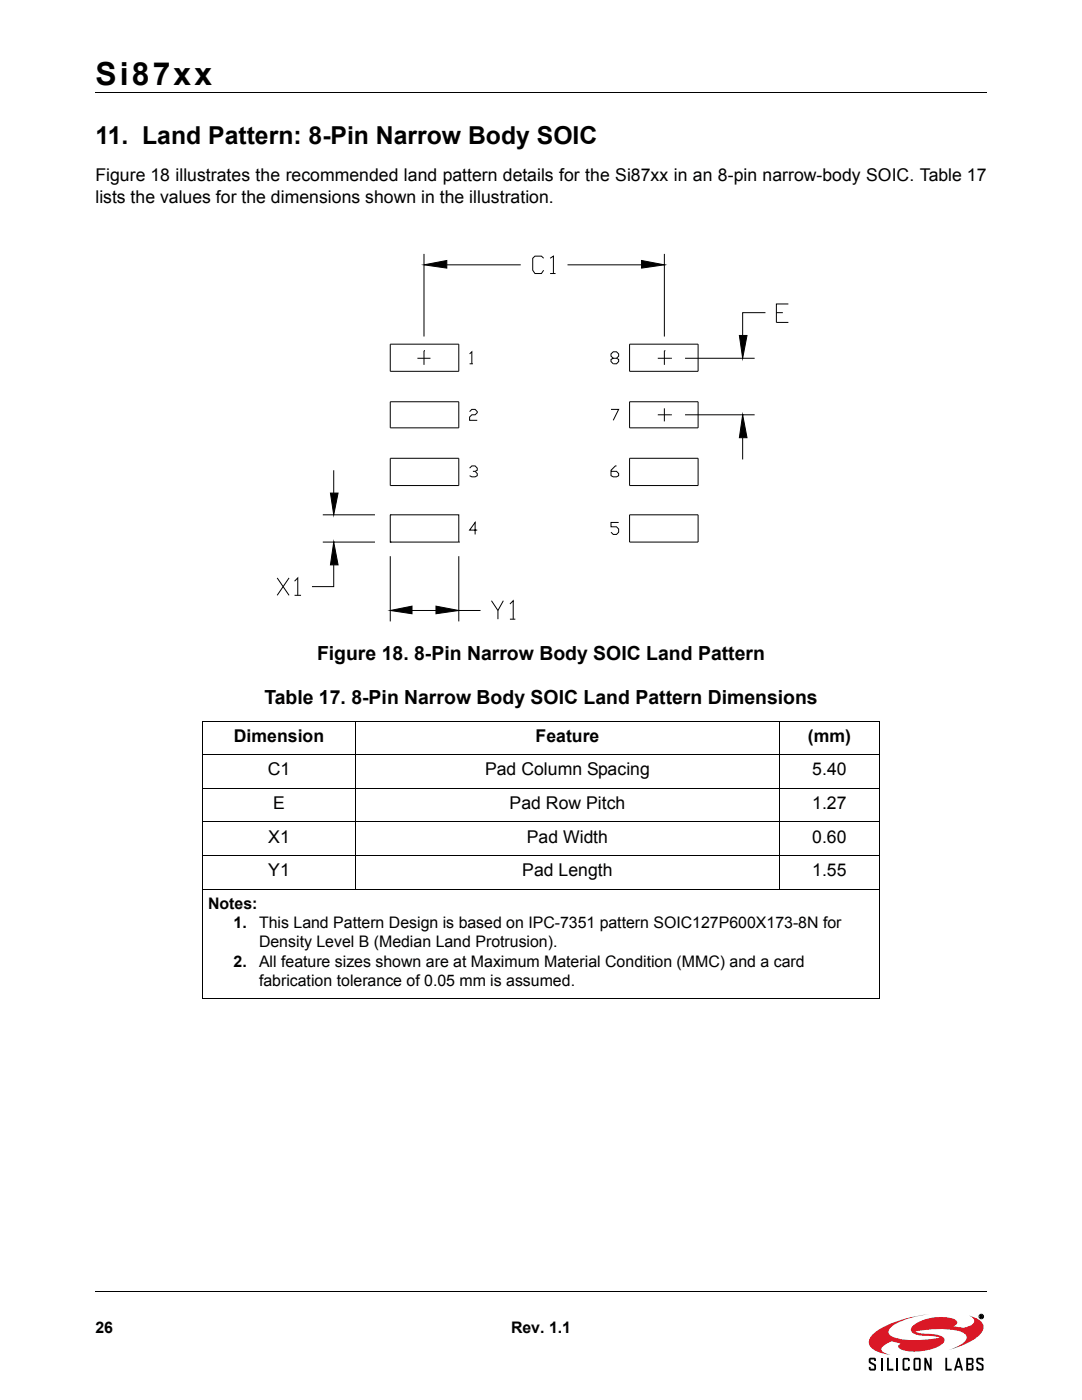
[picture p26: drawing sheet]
<svg xmlns="http://www.w3.org/2000/svg" width="216mm" height="279mm" viewBox="0 0 216 279" stroke-linecap="round" stroke-linejoin="round" font-family="sans-serif">
<defs><g id="words">
<text font-size="6.3" x="19" y="16.9">Si87xx</text>
<text font-size="4.9" x="19" y="28.7">11. Land Pattern: 8-Pin Narrow Body SOIC</text>
<g font-size="3.9">
<text x="63.3" y="131.7">Figure 18. 8-Pin Narrow Body SOIC Land Pattern</text>
<text x="52.7" y="140.5">Table 17. 8-Pin Narrow Body SOIC Land Pattern Dimensions</text>
</g>
<g font-size="3.5">
<text x="19" y="36.2">Figure 18 illustrates the recommended land pattern details for the Si87xx in an 8-pin narrow-body SOIC. Table 17</text>
<text x="19" y="40.5">lists the values for the dimensions shown in the illustration.</text>
<text x="46.7" y="148">Dimension</text>
<text x="106.9" y="148">Feature</text>
<text x="161.2" y="148">(mm)</text>
<text x="53.4" y="154.8">C1</text>
<text x="96.8" y="154.8">Pad Column Spacing</text>
<text x="162.1" y="154.8">5.40</text>
<text x="54.5" y="161.5">E</text>
<text x="101.7" y="161.5">Pad Row Pitch</text>
<text x="162.1" y="161.5">1.27</text>
<text x="53.5" y="168.2">X1</text>
<text x="105.1" y="168.2">Pad Width</text>
<text x="162.1" y="168.2">0.60</text>
<text x="53.5" y="174.9">Y1</text>
<text x="104.2" y="174.9">Pad Length</text>
<text x="162.1" y="174.9">1.55</text>
</g>
<g font-size="3.2">
<text x="41.5" y="181.3">Notes:</text>
<text x="46.6" y="185.2">1.</text>
<text x="51.7" y="185.2">This Land Pattern Design is based on IPC-7351 pattern SOIC127P600X173-8N for</text>
<text x="51.7" y="189.1">Density Level B (Median Land Protrusion).</text>
<text x="46.6" y="193">2.</text>
<text x="51.7" y="193">All feature sizes shown are at Maximum Material Condition (MMC) and a card</text>
<text x="51.7" y="196.9">fabrication tolerance of 0.05 mm is assumed.</text>
<text x="19" y="266">26</text>
<text x="102" y="266">Rev. 1.1</text>
</g>
</g></defs>
<path d="M19 18.4h177.8M19.1 257.8h177.8" fill="none" stroke="#000" stroke-width=".2"/>
<path d="M172.3 258.6h25v18.7h-25z" fill="#fff"/>
<path d="M174.3 266.1a21.4 21.4 0 0 1 9.7-3.6l1.5-.2a16.9 16.9 0 0 0-7.6 2.5 1.05 1.05 0 0 0-.6 1 1.05 1.05 0 0 0 .7 .9 17 17 0 0 0 8.9 .4l.6-.1a11.4 11.4 0 0 0-3.8-.5h-.4a1.42 1.42 0 0 1-1.6-1.2 2.83 2.83 0 0 1 1.9-1.6 9.2 9.2 0 0 1 7-.3 .65 .65 0 0 1 .4 .7 .65 .65 0 0 1-.7 .5l-.1 .1a4.3 4.3 0 0 0 3.3-.1 .97 .97 0 0 0 .9-.9 .97 .97 0 0 0-.8-1l-.3-.1 .5 .1a2.73 2.73 0 0 1 2.5 2.3 5.4 5.4 0 0 1-3.4 3.1l-3.8 1.4a6.3 6.3 0 0 0 3.8-2.3 1.39 1.39 0 0 0-1.4-1.5 21.1 21.1 0 0 0-8.9 0l1.1 .4a10.3 10.3 0 0 1 4.4 .7 .81 .81 0 0 1-.1 1.5 10.1 10.1 0 0 1-8.3 .9l-.5-.5 .5-.6-1.9-.4-.6 .3a1.81 1.81 0 0 0-1.3 1.4l.6 .6 1.2 .4-1.6-.3a3.4 3.4 0 0 1-2.7-2 2.19 2.19 0 0 1 .9-2z" fill="#da1826"/>
<g fill="none" stroke="#000" stroke-width=".2">
<path d="M40.4 143.9h135.1M40.4 150.6h135.1M40.4 157.3h135.1M40.5 144v55.2M70.9 143.8v33.7M155.6 143.8v33.7M175.4 144v55.2M40.4 164h135.1M40.4 170.8h135.1M40.4 177.4h135.1M40.4 199.3h135.1M195.6 262.5h.4l-.1 .2 .2 .3-.4-.2-.1 .2z"/>
<path d="M195.7 262.5l.3 .1-.3 .1z"/>
<circle cx="195.8" cy="262.7" r=".45"/>
</g>
<g fill="#000">
<path d="M173.5 271h.9l.4 .1v.5h-.4v-.3h-.7v.2v.2l1 .6 .1 .2v.7l-.2 .3h-1.1l-.1-.7h.3v.4h.7v-.6l-.1-.1a1.14 1.14 0 0 1-1-.7v-.5zM177 271h.4v2.2h.9v.3h-1.3zM180.1 271.2l.4-.2h.7l.3 .2v.4h-.3v-.3h-.7v1.9h.7v-.4h.3v.4l-.1 .3h-.9l-.4-.1zM184.4 271h.4l.7 1.6v-1.6h.4v2.5h-.4l-.7-1.6v1.6h-.4zM188.6 271h.4v2.2h.9v.3h-1.3zM195 271h.9l.3 .1v.5h-.3v-.3h-.7v.2v.2l1 .6 .1 .3v.6l-.2 .3h-1.1l-.2-.7h.4v.4h.7v-.6l-.2-.1a1.14 1.14 0 0 1-.9-.7v-.5z"/>
<path d="M182.3 271.2v2.1l.3 .2h.9l.2-.3v-2l-.3-.2h-.8zM182.6 271.3h.8v1.9h-.8z"/>
<path d="M191.1 271l-.8 2.5h.4l.2-.5h.7l.2 .5h.4l-.8-2.5zM191.3 271.6l.2 1h-.5z"/>
<path d="M192.8 271v2.5h1.3l.2-.3v-.7l-.3-.2 .3-.3-.1-.8-.3-.2zM193.2 271.3h.7v.8h-.7zM193.2 272.4h.7v.8h-.7z"/>
<path d="M195.6 262.5h.4l-.1 .2 .2 .3-.4-.2-.1 .2zM195.7 262.5v.2l.3-.1z"/>
</g>
<path d="M175.9 271v2.5M179 271v2.5" fill="none" stroke="#000" stroke-width=".36"/>
<path d="M51.4 47h109.6v79.8h-109.6z" fill="#fff"/>
<g fill="none" stroke="#000" stroke-width=".2">
<path d="M84.6 52.9l4.6-.9v1.5zM84.6 50.7v16.5M89.2 52.9h14.7M108.5 51.5l-.5-.4h-1.3l-.4 .4v2.4l.4 .7h1.3l.5-.7M109.8 51.5l.6-.4v3.5M109.8 54.6h1M113.2 52.9h14.8M128 52l4.6 .9-4.6 .6zM132.6 52.9h.1M132.6 50.7v16.5M77.9 68.7h13.6v5.4h-13.6zM83.3 71.5h2.6"/>
<path d="M84.6 70h.1M84.6 70v2.8M93.7 70.6l.4-.4v2.4M93.7 72.6h.7M122.4 71.5l-.5-.4v-.5l.5-.4h.6l.4 .4v.5l-.4 .4h-.6l-.5 .2v.5l.5 .4h.6l.4-.4v-.5l-.4-.2M125.6 68.7h13.7v5.4h-13.7zM131.3 71.5h2.6M132.6 70h.1M132.6 70v2.8M133.9 71.5h.1M136.7 71.5h13.9M147.5 67h1.6l-.9 4.5z"/>
<path d="M152.7 62.4h-4.5v4.6M154.9 62.4h1.3M157.3 60.7h-2.4v3.6h2.4M65.9 98.4h1.6l-.9 4.3zM66.6 93.9v4.5M77.9 80.2h13.6v5.2h-13.6zM77.9 91.5h13.6v5.4h-13.6zM93.7 82.1l.4-.4h.7l.4 .4v.3l-.4 .4h-.7l-.4 .4v.7h1.5M93.7 93.4l.4-.4h.7l.4 .4v.5l-.4 .2h-.4M94.8 94.1l.4 .4v.4l-.4 .3h-.7l-.4-.3M121.9 81.7h1.5l-1 2.2M123 93h-.2l-.9 .9v1l.5 .3h.6l.4-.3v-.4l-.4-.4h-1.1"/>
<path d="M125.6 91.5h13.7v5.4h-13.7zM125.6 80.2h13.7v5.2h-13.7zM131.3 82.8h2.6M132.6 81.5v2.6M133.9 82.8h.1M136.7 82.8h13.9M148.2 82.8h.1M148.2 87.4v4.3M148.2 82.8l.9 4.6h-1.6zM55.3 115.3l2.4 3.5M57.7 115.3l-2.4 3.5M58.8 116l.6-.7v3.5"/>
<path d="M58.8 118.8h1.3M64.4 102.7h10.4M64.4 108.2h10.4M66.6 108.2l.9 4.5h-1.6zM66.6 112.7v4.4h-4.3M66.6 108.2h.1M77.9 102.7v5.5h13.6M77.9 102.7h13.6v5.5M77.9 102.7h.1M77.9 108.2h.1M77.9 111v13M91.5 108.2h.1"/>
<path d="M91.5 111v13M95.2 105.8h-1.5l1.1-1.5v2.4M98.1 119.9l1.3 1.9v1.8M100.4 119.9l-1 1.9M123.4 104.3h-1.5v.8h1.1l.4 .5v.6l-.4 .5h-.6l-.5-.5M125.6 102.7h13.7v5.5h-13.7zM77.9 121.8l4.3-.8v1.5zM82.2 121.8h4.8M87 121l4.5 .8-4.5 .7zM91.5 121.8h.1M91.5 121.8h4.4M101.7 120.5l.7-.6v3.7"/>
<path d="M101.7 123.6h1.1"/>
</g>
<path d="M84.6 52.9l4.6-.9v1.5zM128 52l4.6 .9-4.6 .6zM147.5 67h1.6l-.9 4.5zM65.9 98.4h1.6l-.9 4.3zM148.2 82.8l.9 4.6h-1.6zM66.6 108.2l.9 4.5h-1.6zM77.9 121.8l4.3-.8v1.5zM87 121l4.5 .8-4.5 .7z" fill="#000"/>
<use href="#words"/>
</svg>
